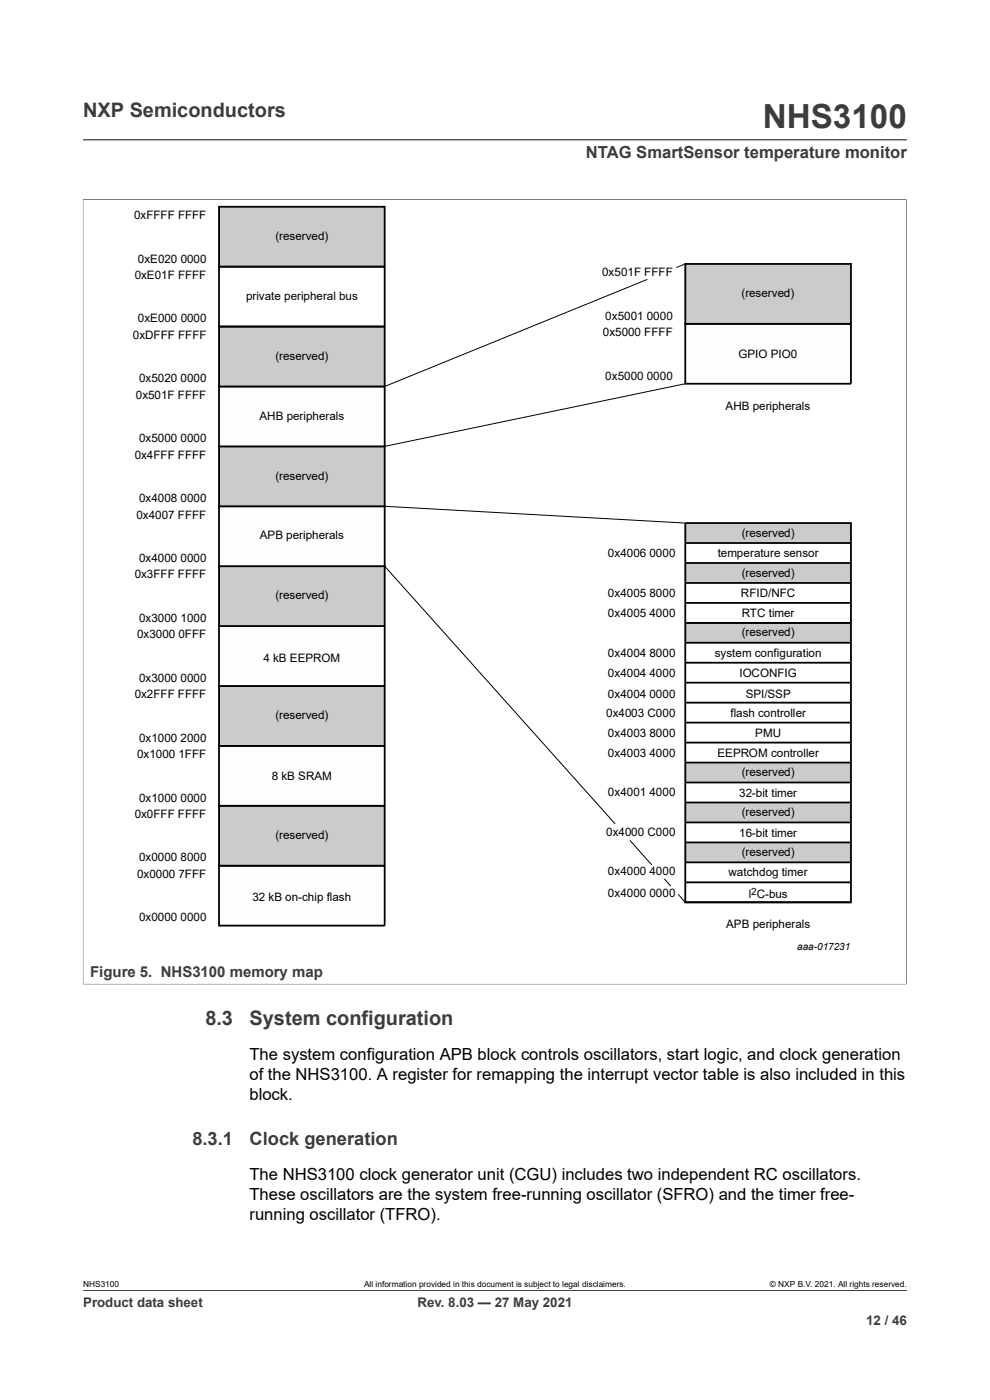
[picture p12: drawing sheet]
<svg xmlns="http://www.w3.org/2000/svg" width="210mm" height="297mm" viewBox="0 0 210 297" stroke-linecap="round" stroke-linejoin="round" font-family="sans-serif">
<defs><g id="words">
<text font-size="7.1" fill="#3c3c3c" x="161.8" y="27.2">NHS3100</text>
<g font-size="4.2" fill="#3c3c3c">
<text x="17.6" y="24.8">NXP Semiconductors</text>
<text x="43.6" y="217.4">8.3</text>
<text x="52.9" y="217.4">System configuration</text>
</g>
<g font-size="3.9" fill="#3c3c3c">
<text x="40.8" y="242.9">8.3.1</text>
<text x="52.9" y="242.9">Clock generation</text>
</g>
<text font-size="3.5" fill="#3c3c3c" x="124.3" y="33.5">NTAG SmartSensor temperature monitor</text>
<g font-size="3.5">
<text x="52.9" y="224.9">The system configuration APB block controls oscillators, start logic, and clock generation</text>
<text x="52.9" y="229.1">of the NHS3100. A register for remapping the interrupt vector table is also included in this</text>
<text x="52.9" y="233.4">block.</text>
<text x="52.9" y="250.2">The NHS3100 clock generator unit (CGU) includes two independent RC oscillators.</text>
<text x="52.9" y="254.5">These oscillators are the system free-running oscillator (SFRO) and the timer free-</text>
<text x="52.9" y="258.7">running oscillator (TFRO).</text>
</g>
<text font-size="3.2" fill="#3c3c3c" x="19.1" y="207.3">Figure 5. NHS3100 memory map</text>
<g font-size="2.8" fill="#3c3c3c">
<text x="17.6" y="277.3">Product data sheet</text>
<text x="88.6" y="277.3">Rev. 8.03 — 27 May 2021</text>
<text x="183.7" y="281">12 / 46</text>
</g>
<g font-size="2.5">
<text x="28.4" y="46.4">0xFFFF FFFF</text>
<text x="58.4" y="51">(reserved)</text>
<text x="28.6" y="59.1">0xE01F FFFF</text>
<text x="29.3" y="55.7">0xE020 0000</text>
<text x="127.8" y="58.6">0x501F FFFF</text>
<text x="52.2" y="63.7">private peripheral bus</text>
<text x="157.3" y="63">(reserved)</text>
<text x="28.2" y="71.8">0xDFFF FFFF</text>
<text x="29.3" y="68.4">0xE000 0000</text>
<text x="127.9" y="71.3">0x5000 FFFF</text>
<text x="128.4" y="67.8">0x5001</text>
<text x="137.2" y="67.8">0000</text>
<text x="58.4" y="76.4">(reserved)</text>
<text x="156.6" y="75.9">GPIO PIO0</text>
<text x="29.5" y="81.1">0x5020 0000</text>
<text x="128.4" y="80.5">0x5000</text>
<text x="137.2" y="80.5">0000</text>
<text x="28.8" y="84.6">0x501F FFFF</text>
<text x="55.1" y="89.2">AHB peripherals</text>
<text x="153.9" y="86.9">AHB peripherals</text>
<text x="29.5" y="93.8">0x5000 0000</text>
<text x="28.6" y="97.3">0x4FFF FFFF</text>
<text x="58.4" y="101.8">(reserved)</text>
<text x="29.5" y="106.5">0x4008 0000</text>
<text x="29" y="110">0x4007 FFFF</text>
<text x="157.3" y="113.9">(reserved)</text>
<text x="29.5" y="119.2">0x4000 0000</text>
<text x="55.1" y="114.5">APB peripherals</text>
<text x="129" y="118.1">0x4006</text>
<text x="137.8" y="118.1">0000</text>
<text x="152.3" y="118.1">temperature sensor</text>
<text x="28.6" y="122.7">0x3FFF FFFF</text>
<text x="157.3" y="122.4">(reserved)</text>
<text x="58.4" y="127.2">(reserved)</text>
<text x="129" y="130.8">0x4005</text>
<text x="129" y="126.6">0x4005</text>
<text x="137.8" y="130.8">4000</text>
<text x="137.8" y="126.6">8000</text>
<text x="157.2" y="126.6">RFID/NFC</text>
<text x="157.3" y="130.8">RTC timer</text>
<text x="29.1" y="135.4">0x3000 0FFF</text>
<text x="29.5" y="132">0x3000 1000</text>
<text x="157.3" y="135">(reserved)</text>
<text x="55.9" y="140.5">4 kB EEPROM</text>
<text x="129" y="143.6">0x4004</text>
<text x="129" y="139.3">0x4004</text>
<text x="137.8" y="143.6">4000</text>
<text x="137.8" y="139.3">8000</text>
<text x="151.6" y="139.3">system configuration</text>
<text x="156.8" y="143.6">IOCONFIG</text>
<text x="28.6" y="148.1">0x2FFF FFFF</text>
<text x="29.5" y="144.7">0x3000 0000</text>
<text x="129" y="148">0x4004</text>
<text x="137.8" y="148">0000</text>
<text x="158.2" y="148">SPI/SSP</text>
<text x="58.4" y="152.5">(reserved)</text>
<text x="128.6" y="152.1">0x4003 C000</text>
<text x="154.9" y="152.1">flash controller</text>
<text x="29.1" y="160.8">0x1000 1FFF</text>
<text x="29.5" y="157.4">0x1000 2000</text>
<text x="129" y="160.5">0x4003</text>
<text x="129" y="156.4">0x4003</text>
<text x="137.8" y="160.5">4000</text>
<text x="137.8" y="156.4">8000</text>
<text x="152.2" y="160.5">EEPROM controller</text>
<text x="160.2" y="156.3">PMU</text>
<text x="57.7" y="165.5">8 kB SRAM</text>
<text x="157.3" y="164.6">(reserved)</text>
<text x="28.6" y="173.5">0x0FFF FFFF</text>
<text x="29.5" y="170.1">0x1000 0000</text>
<text x="129" y="168.8">0x4001</text>
<text x="137.8" y="168.8">4000</text>
<text x="156.8" y="169">32-bit timer</text>
<text x="157.3" y="173.2">(reserved)</text>
<text x="58.4" y="177.9">(reserved)</text>
<text x="128.6" y="177.3">0x4000 C000</text>
<text x="156.8" y="177.6">16-bit timer</text>
<text x="29.5" y="182.7">0x0000 8000</text>
<text x="129" y="185.6">0x4000</text>
<text x="137.8" y="185.6">4000</text>
<text x="154.6" y="185.9">watchdog timer</text>
<text x="157.3" y="181.7">(reserved)</text>
<text x="29.1" y="186.3">0x0000 7FFF</text>
<text x="53.5" y="191.2">32 kB on-chip flash</text>
<text x="129" y="190.2">0x4000</text>
<text x="137.8" y="190.2">0000</text>
<text x="158.8" y="190.6">l C-bus</text>
<text x="29.5" y="195.5">0x0000 0000</text>
<text x="154" y="196.9">APB peripherals</text>
</g>
<g font-size="2.1">
<text x="159.3" y="189.9">2</text>
<text x="169.1" y="201.6">aaa-017231</text>
</g>
<g font-size="1.8">
<text x="17.6" y="273.1">NHS3100</text>
<text x="77.2" y="273.1">All information provided in this document is subject to legal disclaimers.</text>
<text x="163.3" y="273.1">© NXP B.V. 2021. All rights reserved.</text>
</g>
</g></defs>
<path d="M17.6 29.7h174.8M17.6 42.3h174.7M17.6 42.3v166.6M192.3 42.3v166.6M17.6 208.8h174.7" fill="none" stroke="#3c3c3c" stroke-width=".21"/>
<g fill="#cbcbcb">
<path d="M145.4 132.1h35.1v4.3h-35.1z"/>
<path d="M145.4 111h35.1v4.2h-35.1z"/>
<path d="M145.4 119.4h35.1v4.3h-35.1z"/>
<path d="M145.4 161.7h35.1v4.3h-35.1z"/>
<path d="M145.4 170.2h35.1v4.2h-35.1z"/>
<path d="M145.4 178.7h35.1v4.2h-35.1z"/>
</g>
<g fill="none" stroke="#000" stroke-width=".38">
<path d="M145.4 111h35.1v80.4h-35.1zM145.4 119.4h35.1M145.4 115.2h35.1M145.4 136.4h35.1M145.4 132.1h35.1M145.4 127.9h35.1M145.4 123.7h35.1M145.4 157.5h35.1M145.4 153.3h35.1M145.4 149.1h35.1M145.4 144.8h35.1M145.4 140.6h35.1"/>
<path d="M145.4 178.7h35.1M145.4 174.5h35.1M145.4 170.2h35.1M145.4 166h35.1M145.4 161.8h35.1M145.4 187.2h35.1M145.4 191.4h35.1M145.4 182.9h35.1"/>
</g>
<path d="M46.5 183.7h35.1v12.7h-35.1z" fill="#fefefe"/>
<path d="M46.5 183.7h35.1v12.7h-35.1z" fill="none" stroke="#000" stroke-width=".38"/>
<path d="M46.5 170.9h35.1v12.8h-35.1z" fill="#cbcbcb"/>
<path d="M46.5 170.9h35.1v12.8h-35.1z" fill="none" stroke="#000" stroke-width=".38"/>
<path d="M46.5 158.2h35.1v12.7h-35.1z" fill="#fefefe"/>
<path d="M46.5 158.2h35.1v12.7h-35.1z" fill="none" stroke="#000" stroke-width=".38"/>
<path d="M46.5 145.5h35.1v12.7h-35.1z" fill="#cbcbcb"/>
<path d="M46.5 145.5h35.1v12.7h-35.1z" fill="none" stroke="#000" stroke-width=".38"/>
<path d="M46.5 132.8h35.1v12.7h-35.1z" fill="#fefefe"/>
<path d="M46.5 132.8h35.1v12.7h-35.1z" fill="none" stroke="#000" stroke-width=".38"/>
<path d="M46.5 120.1h35.1v12.7h-35.1z" fill="#cbcbcb"/>
<path d="M46.5 120.1h35.1v12.7h-35.1z" fill="none" stroke="#000" stroke-width=".38"/>
<path d="M46.5 107.4h35.1v12.7h-35.1z" fill="#fefefe"/>
<path d="M46.5 107.4h35.1v12.7h-35.1z" fill="none" stroke="#000" stroke-width=".38"/>
<path d="M46.5 94.7h35.1v12.7h-35.1z" fill="#cbcbcb"/>
<path d="M46.5 94.7h35.1v12.7h-35.1z" fill="none" stroke="#000" stroke-width=".38"/>
<path d="M46.5 82h35.1v12.7h-35.1z" fill="#fefefe"/>
<path d="M46.5 82h35.1v12.7h-35.1z" fill="none" stroke="#000" stroke-width=".38"/>
<path d="M46.5 69.3h35.1v12.7h-35.1z" fill="#cbcbcb"/>
<path d="M46.5 69.3h35.1v12.7h-35.1z" fill="none" stroke="#000" stroke-width=".38"/>
<path d="M46.5 43.9h35.1v12.7h-35.1z" fill="#cbcbcb"/>
<path d="M46.5 43.9h35.1v12.7h-35.1zM46.5 56.6h35.1v12.7h-35.1z" fill="none" stroke="#000" stroke-width=".38"/>
<path d="M145.4 68.7h35.1v12.7h-35.1z" fill="#fefefe"/>
<path d="M145.4 68.7h35.1v12.7h-35.1z" fill="none" stroke="#000" stroke-width=".38"/>
<path d="M145.4 56h35.1v12.7h-35.1z" fill="#cbcbcb"/>
<path d="M145.4 56h35.1v12.7h-35.1z" fill="none" stroke="#000" stroke-width=".38"/>
<path d="M137.3 59.3l-55.7 22.7M145.4 56l-1.9 .7M145.4 81.4l-63.8 13.3M81.6 107.4l63.8 3.6M81.6 120.1l48.9 54.7M133.6 178.3l4.7 5.2M140.9 186.4l1.4 1.6M143.9 189.7l1.5 1.7" fill="none" stroke="#000" stroke-width=".21"/>
<path d="M17.6 273.8h174.8" fill="none" stroke="#3c3c3c" stroke-width=".21"/>
<use href="#words"/>
</svg>
